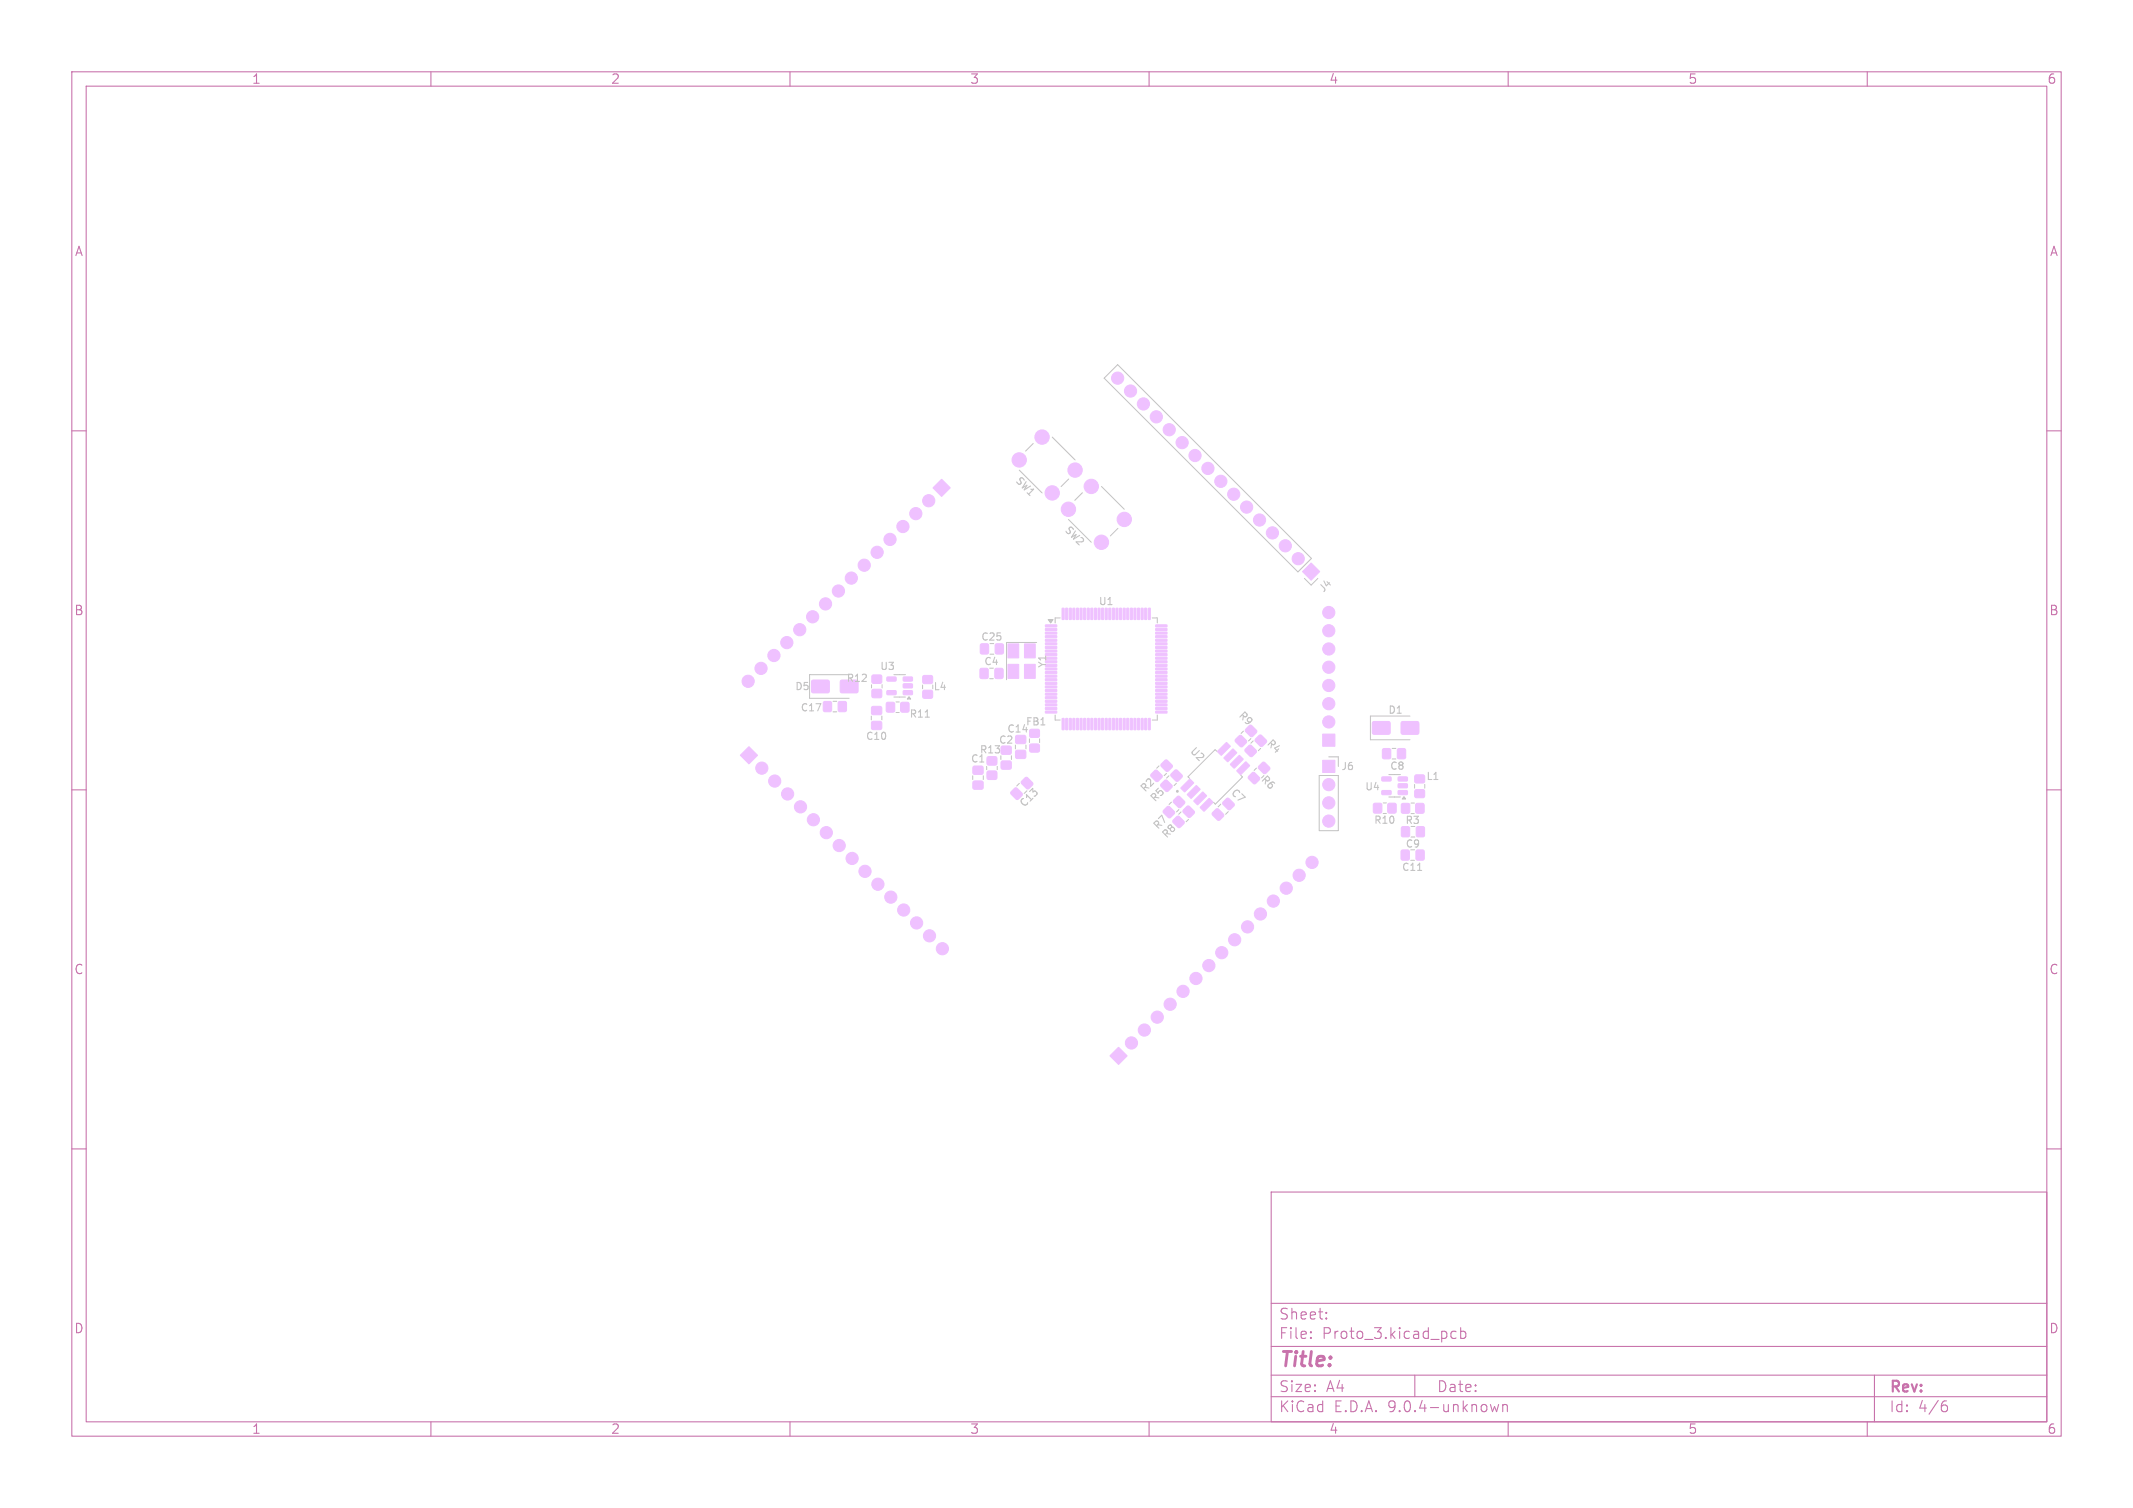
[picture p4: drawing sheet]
<svg xmlns="http://www.w3.org/2000/svg" width="297mm" height="210mm" viewBox="0 0 297 210" stroke-linecap="round" stroke-linejoin="round" font-family="sans-serif">
<defs><g id="words">
<text font-size="2.8" fill="#c872ab" x="178" y="190.9">Title:</text>
<g font-size="2.1" fill="#c872ab">
<text x="178" y="184">Sheet:</text>
<text x="178" y="186.7">File:</text>
<text x="184.1" y="186.7">Proto_3.kicad_pcb</text>
<text x="178" y="196.9">KiCad</text>
<text x="178" y="194.1">Size:</text>
<text x="184.7" y="194.1">A4</text>
<text x="185.7" y="196.9">E.D.A.</text>
<text x="193.3" y="196.9">9.0.4-unknown</text>
<text x="200" y="194.1">Date:</text>
<text x="263" y="194.3">Rev:</text>
<text x="263" y="196.9">Id:</text>
<text x="267.1" y="196.9">4/6</text>
</g>
<g font-size="1.8" fill="#c872ab">
<text x="35" y="11.9">1</text>
<text x="85" y="11.9">2</text>
<text x="135" y="11.9">3</text>
<text x="185" y="11.9">4</text>
<text x="235" y="11.9">5</text>
<text x="285" y="11.9">6</text>
<text x="10.3" y="35.9">A</text>
<text x="285.4" y="35.9">A</text>
<text x="10.3" y="85.9">B</text>
<text x="285.3" y="85.9">B</text>
<text x="10.3" y="135.9">C</text>
<text x="285.3" y="135.9">C</text>
<text x="10.3" y="185.9">D</text>
<text x="285.3" y="185.9">D</text>
<text x="35" y="199.9">1</text>
<text x="85" y="199.9">2</text>
<text x="135" y="199.9">3</text>
<text x="185" y="199.9">4</text>
<text x="235" y="199.9">5</text>
<text x="285" y="199.9">6</text>
</g>
<g font-size="1.4" fill="#c2c2c2">
<text x="141.1" y="67.1" transform="rotate(45 141.1 67.1)">SW1</text>
<text x="148" y="74" transform="rotate(45 148 74)">SW2</text>
<text x="184.3" y="82.8" transform="rotate(-45 184.3 82.8)">J4</text>
<text x="136.5" y="89.4">C25</text>
<text x="152.9" y="84.5">U1</text>
<text x="117.8" y="95.2">R12</text>
<text x="122.5" y="93.5">U3</text>
<text x="137" y="92.8">C4</text>
<text x="145.9" y="93.1" transform="rotate(-90 145.9 93.1)">Y1</text>
<text x="110.6" y="96.3">D5</text>
<text x="111.4" y="99.3">C17</text>
<text x="126.6" y="100.1">R11</text>
<text x="129.9" y="96.3">L4</text>
<text x="142.8" y="101.2">FB1</text>
<text x="172.2" y="99.8" transform="rotate(45 172.2 99.8)">R9</text>
<text x="193.2" y="99.6">D1</text>
<text x="120.5" y="103.2">C10</text>
<text x="135.1" y="106.4">C1</text>
<text x="136.3" y="105.1">R13</text>
<text x="139" y="103.8">C2</text>
<text x="140.2" y="102.2">C14</text>
<text x="165.4" y="104.8" transform="rotate(45 165.4 104.8)">U2</text>
<text x="176.1" y="103.7" transform="rotate(45 176.1 103.7)">R4</text>
<text x="186.7" y="107.4">J6</text>
<text x="193.5" y="107.4">C8</text>
<text x="142.7" y="112.7" transform="rotate(-45 142.7 112.7)">C13</text>
<text x="159.5" y="110.6" transform="rotate(-45 159.5 110.6)">R2</text>
<text x="160.9" y="112" transform="rotate(-45 160.9 112)">R5</text>
<text x="171.1" y="110.5" transform="rotate(45 171.1 110.5)">C7</text>
<text x="175.3" y="108.7" transform="rotate(45 175.3 108.7)">R6</text>
<text x="190" y="110.3">U4</text>
<text x="198.5" y="108.8">L1</text>
<text x="161.3" y="115.8" transform="rotate(-45 161.3 115.8)">R7</text>
<text x="162.5" y="117" transform="rotate(-45 162.5 117)">R8</text>
<text x="191.2" y="114.9">R10</text>
<text x="195.6" y="114.9">R3</text>
<text x="195.6" y="118.2">C9</text>
<text x="195.1" y="121.5">C11</text>
</g>
</g></defs>
<g fill="none" stroke="#c872ab" stroke-width=".15">
<path d="M10 10h277v190h-277zM12 12h273v186h-273zM60 10v2M110 10v2M160 10v2M210 10v2M260 10v2M10 60h2M285 60h2M10 110h2M285 110h2M10 160h2"/>
<path d="M177 166h108v32h-108zM285 160h2M60 198v2M110 198v2M160 198v2M177 194.5h108M177 191.5h108M177 187.5h108M177 181.5h108M182.5 186.3h.1l-.1 .1M182.5 186.3v.1M182.5 185.5v.1"/>
<path d="M182.5 185.5h.1l-.1 .1M184.7 183.6v.1M184.7 183.6h-.1l.1 .1M184.7 182.8v.1M184.7 182.8h-.1l.1 .1M197 191.5v3M202 186.1l.3 .3 .4-.1M202.7 185.5l-.4-.1-.3 .3M203.4 185.5l.4-.1 .3 .3v.4l-.1 .2-.2 .1-.4-.1M203.4 184.9v1.5M207.5 195.6l.3 1 .3-.7 .3 .7 .3-1M209.2 195.6v1"/>
<path d="M209.2 195.7a.37 .37 0 0 1 .7 .1v.8M210 198v2M260 198v2M261 191.5v6.5M270.6 195.7h.4l.2 .3-.1 .5-.2 .1h-.3M271 195.1l-.4 .1"/>
</g>
<g fill="#efc1ff" stroke="#efc1ff" stroke-width=".14">
<path d="M140.3 89.7h1.5v1.9h-1.5z"/>
<path d="M140.3 92.5h1.5v2h-1.5z"/>
<path d="M142.6 92.5h1.5v2h-1.5z"/>
<path d="M142.6 89.7h1.5v1.9h-1.5z"/>
<path d="M116.8 97.7h.2h.8l.1 .2-.1 1.2h-.2h-.8l-.1-.2z"/>
<path d="M114.7 97.7h.2h.8l.1 .2-.1 1.2h-.2h-.8l-.1-.2z"/>
<path d="M117.1 94.8l.1-.1 2.2 .1 .1 .2-.1 1.4-.2 .1-2.1-.1-.1-.1z"/>
<path d="M113.1 94.8l.1-.1 2.2 .1 .1 .2-.1 1.4-.2 .1-2.1-.1-.1-.1z"/>
<path d="M164.8 112.8l.5-.5 .2-.1 .8 .7v.3l-.5 .6h-.3l-.7-.6-.1-.2z"/>
<path d="M163.4 114.2l.5-.5h.2l.7 .7 .1 .2-.6 .6-.2 .1-.7-.7-.1-.2z"/>
<path d="M173.4 104.3l.5-.5h.3l.7 .7v.2l-.5 .6-.3 .1-.7-.7-.1-.2z"/>
<path d="M175.3 102.4l.2-.1 .2 .1 .7 .7-.1 .3-.6 .6-.2-.1-.7-.7v-.3z"/>
<path d="M174.4 107.6l.1-.1 .2 .1 .7 .7-.1 .3-.5 .6-.3-.1-.7-.7 .1-.3z"/>
<path d="M175.3 106.7l.5-.5 .2-.1 .8 .7v.3l-.5 .6h-.3l-.7-.7-.1-.1z"/>
<path d="M173.5 101.5l.4-.4 .3-.1 .7 .7 .1 .3-.6 .5-.2 .1-.7-.7-.1-.2z"/>
<path d="M172 103l.5-.5 .3-.1 .7 .7 .1 .3-.6 .5-.2 .1-.8-.7v-.2z"/>
<path d="M138.6 89.7l.2-.1 .9 .1v.2v1.1l-.2 .1-.9-.1v-.2z"/>
<path d="M136.6 89.7l.1-.1 .9 .1 .1 .2-.1 1.1-.2 .1-.8-.1-.1-.2z"/>
<path d="M121.4 100.5l.2-.1 1.1 .1 .1 .2-.1 .8-.2 .1-1.1-.1-.1-.1z"/>
<path d="M121.4 98.4h.2h1.1l.1 .2-.1 .9h-.2h-1.1l-.1-.2z"/>
<path d="M128.5 94.1h.2h1.1l.1 .2-.1 .8-.2 .1-1.1-.1v-.1z"/>
<path d="M128.5 96.2l.2-.1 1.1 .1 .1 .2-.1 .8-.2 .1-1.1-.1v-.2z"/>
<path d="M123.5 97.9l.1-.1 .9 .1 .1 .1-.1 1.1-.2 .1-.8-.1-.1-.2z"/>
<path d="M125.5 97.9l.1-.1 .9 .1 .1 .1-.1 1.1-.2 .1-.8-.1-.1-.2z"/>
<path d="M161.7 109.2l.5-.5 .2-.1 .8 .7v.3l-.5 .6h-.3l-.7-.7-.1-.1z"/>
<path d="M163.6 107.3l.2-.1 .1 .1 .7 .7v.3l-.6 .5h-.3l-.7-.8 .1-.2z"/>
<path d="M162.2 105.9l.2-.1 .2 .1 .6 .7v.3l-.6 .5h-.3l-.6-.7v-.3z"/>
<path d="M160.8 107.3l.2-.1 .1 .1 .7 .7v.3l-.6 .5h-.3l-.7-.7 .1-.3z"/>
<path d="M135.5 106.7h.2h1.1l.1 .2-.1 .9-.1 .1-1.2-.1v-.2z"/>
<path d="M135.5 108.8h.2h1.1l.1 .2-.1 .9h-.1h-1.2v-.2z"/>
<path d="M197.3 115.2l.1-.1 .9 .1 .1 .2-.1 1.1-.2 .1-.8-.1-.1-.2z"/>
<path d="M195.2 115.2l.2-.1 .8 .1 .1 .2-.1 1.1-.2 .1-.8-.1-.1-.2z"/>
<path d="M191.2 100.5h.1h2.2l.1 .2-.1 1.5-.2 .1-2.1-.1-.1-.2z"/>
<path d="M195.2 100.5h.1h2.2l.1 .2-.1 1.5-.2 .1-2.1-.1-.1-.2z"/>
<path d="M136.5 93.1h.2h.8l.1 .2-.1 1.1-.1 .1-.9-.1-.1-.1z"/>
<path d="M138.6 93.1h.2h.8l.1 .2-.1 1.1-.2 .1-.8-.1-.1-.1z"/>
<path d="M164.4 109.7l1.3-1.2 .5 .5-1.2 1.3z"/>
<path d="M165.3 110.6l1.3-1.2 .5 .5-1.2 1.3z"/>
<path d="M166.2 111.5l1.3-1.2 .5 .5-1.2 1.3z"/>
<path d="M167.1 112.4l1.3-1.2 .5 .5-1.2 1.3z"/>
<path d="M172.2 107.3l1.2-1.2 .6 .5-1.2 1.3z"/>
<path d="M171.3 106.4l1.3-1.2 .5 .5-1.2 1.3z"/>
<path d="M170.4 105.5l1.3-1.2 .5 .5-1.2 1.3z"/>
<path d="M169.5 104.6l1.3-1.2 .5 .5-1.2 1.3z"/>
<path d="M139.4 104l.2-.1 1.2 .1v.1v.9l-.2 .1-1.2-.1v-.2z"/>
<path d="M139.4 106h.2h1.2v.2v.9h-.2h-1.2v-.2z"/>
<path d="M197.1 108l.1-.1 1.1 .1 .1 .2-.1 .8-.2 .1-1-.1-.1-.2z"/>
<path d="M197.1 110h.1h1.1l.1 .2-.1 .8-.2 .1-1-.1-.1-.1z"/>
<path d="M184.2 105.9h1.7v1.7h-1.7z"/>
<path d="M197.2 118.4h.2h.9v.2v1.1l-.2 .1-.9-.1-.1-.1z"/>
<path d="M195.1 118.4h.2h.9l.1 .2-.1 1.1-.2 .1-.9-.1v-.1z"/>
<path d="M141.5 102.5l.1-.1 1.2 .1v.1v.9l-.2 .1-1.1-.1-.1-.2z"/>
<path d="M141.5 104.5h.1h1.2v.2v.9h-.2h-1.1l-.1-.2z"/>
<path d="M142.7 108.3l.2-.1 .2 .1 .7 .8v.2l-.6 .6-.3-.1-.7-.7 .1-.3z"/>
<path d="M141.3 109.8l.1-.1 .2 .1 .7 .7v.3l-.6 .5h-.2l-.8-.8 .1-.2z"/>
<path d="M143.4 103.7l.2-.1 1.1 .1v.2v.8l-.2 .1-1.1-.1-.1-.2z"/>
<path d="M143.4 101.6h.2h1.1v.2v.8l-.2 .1-1.1-.1-.1-.1z"/>
<path d="M170.3 111.7l.5-.5h.3l.7 .7 .1 .3-.6 .5-.2 .1-.8-.8-.1-.1z"/>
<path d="M168.8 113.2l.5-.5 .3-.1 .7 .8 .1 .2-.5 .6h-.3l-.8-.7v-.2z"/>
<path d="M192.6 104.3l.1-.1 .9 .1 .1 .2-.1 1.1-.2 .1-.8-.1-.1-.2z"/>
<path d="M194.6 104.3l.2-.1 .9 .1v.2v1.1l-.2 .1-.9-.1v-.2z"/>
<path d="M137.5 105.4h.2h1l.1 .2-.1 .9-.1 .1-1.1-.1-.1-.2z"/>
<path d="M137.5 107.4h.2h1l.1 .2-.1 .9-.1 .1-1.1-.1-.1-.2z"/>
<path d="M125.8 96.2h1.2l.1 .5-.2 .1h-1.1l-.1-.2z"/>
<path d="M125.8 95.3l1.2-.1 .1 .5-.2 .1h-1.1l-.1-.1z"/>
<path d="M125.8 94.3h1.2l.1 .5-.2 .1h-1.1l-.1-.2z"/>
<path d="M123.5 94.3h1.2l.1 .5-.2 .1h-1l-.1-.2z"/>
<path d="M123.5 96.2h1.2l.1 .5-.2 .1h-1l-.1-.2z"/>
<path d="M162 112.8l.5-.4 .3-.1 .7 .7 .1 .3-.6 .5-.3 .1-.7-.7-.1-.2z"/>
<path d="M163.4 111.4l.5-.5h.3l.7 .7 .1 .2-.6 .6-.3 .1-.7-.7v-.2z"/>
<path d="M194.7 110.1h1.2l.1 .5-.2 .1h-1l-.1-.2z"/>
<path d="M194.7 109.2l1.2-.1 .1 .5-.2 .1h-1l-.1-.1z"/>
<path d="M194.7 108.2h1.2l.1 .5-.2 .1h-1l-.1-.2z"/>
<path d="M192.4 108.2h1.2l.1 .5-.1 .1h-1.1l-.1-.2z"/>
<path d="M192.4 110.1h1.2l.1 .5-.1 .1h-1.1l-.1-.2z"/>
<path d="M145.6 87h1.5l.1 .2-.1 .1h-1.5z"/>
<path d="M145.6 87.5h1.5l.1 .2-.1 .1h-1.5z"/>
<path d="M145.6 88h1.5l.1 .2-.1 .1h-1.5z"/>
<path d="M145.6 88.5h1.5l.1 .2-.1 .1h-1.5z"/>
<path d="M145.6 89h1.5l.1 .2-.1 .1h-1.5z"/>
<path d="M145.6 89.5h1.5l.1 .2-.1 .1h-1.5z"/>
<path d="M145.6 90h1.5l.1 .2-.1 .1h-1.5z"/>
<path d="M145.6 90.5h1.5l.1 .2-.1 .1h-1.5z"/>
<path d="M145.6 91h1.5l.1 .2-.1 .1h-1.5z"/>
<path d="M145.6 91.5h1.5l.1 .2-.1 .1h-1.5z"/>
<path d="M145.6 92h1.5l.1 .2-.1 .1h-1.5z"/>
<path d="M145.6 92.5h1.5l.1 .2-.1 .1h-1.5z"/>
<path d="M145.6 93h1.5l.1 .2-.1 .1h-1.5z"/>
<path d="M145.6 93.5h1.5l.1 .2-.1 .1h-1.5z"/>
<path d="M145.6 94h1.5l.1 .2-.1 .1h-1.5z"/>
<path d="M145.6 94.5h1.5l.1 .2-.1 .1h-1.5z"/>
<path d="M145.6 95h1.5l.1 .2-.1 .1h-1.5z"/>
<path d="M145.6 95.5h1.5l.1 .2-.1 .1h-1.5z"/>
<path d="M145.6 96h1.5l.1 .2-.1 .1h-1.5z"/>
<path d="M145.6 96.5h1.5l.1 .2-.1 .1h-1.5z"/>
<path d="M145.6 97h1.5l.1 .2-.1 .1h-1.5z"/>
<path d="M145.6 97.5h1.5l.1 .2-.1 .1h-1.5z"/>
<path d="M145.6 98h1.5l.1 .2-.1 .1h-1.5z"/>
<path d="M145.6 98.5h1.5l.1 .2-.1 .1h-1.5z"/>
<path d="M145.6 99h1.5l.1 .2-.1 .1h-1.5z"/>
<path d="M147.9 100.1h.3v1.5h-.1h-.2z"/>
<path d="M148.4 100.1h.3v1.5h-.1h-.2z"/>
<path d="M148.9 100.1h.3v1.5h-.1h-.2z"/>
<path d="M149.4 100.1h.3v1.5h-.1h-.2z"/>
<path d="M149.9 100.1h.3v1.5h-.1h-.2z"/>
<path d="M150.4 100.1h.3v1.5h-.1h-.2z"/>
<path d="M150.9 100.1h.3v1.5h-.1h-.2z"/>
<path d="M151.4 100.1h.3v1.5h-.1h-.2z"/>
<path d="M151.9 100.1h.3v1.5h-.1h-.2z"/>
<path d="M152.4 100.1h.3v1.5h-.1h-.2z"/>
<path d="M152.9 100.1h.3v1.5h-.1h-.2z"/>
<path d="M153.4 100.1h.3v1.5h-.1h-.2z"/>
<path d="M153.9 100.1h.3v1.5h-.1h-.2z"/>
<path d="M154.4 100.1h.3v1.5h-.1h-.2z"/>
<path d="M154.9 100.1h.3v1.5h-.1h-.2z"/>
<path d="M155.4 100.1h.3v1.5h-.1h-.2z"/>
<path d="M155.9 100.1h.3v1.5h-.1h-.2z"/>
<path d="M156.4 100.1h.3v1.5h-.1h-.2z"/>
<path d="M156.9 100.1h.3v1.5h-.1h-.2z"/>
<path d="M157.4 100.1h.3v1.5h-.1h-.2z"/>
<path d="M157.9 100.1h.3v1.5h-.1h-.2z"/>
<path d="M158.4 100.1h.3v1.5h-.1h-.2z"/>
<path d="M158.9 100.1h.3v1.5h-.1h-.2z"/>
<path d="M159.4 100.1h.3v1.5h-.1h-.2z"/>
<path d="M159.9 100.1h.3v1.5h-.1h-.2z"/>
<path d="M160.9 99h1.5l.1 .2-.1 .1h-1.4z"/>
<path d="M160.9 98.5h1.5l.1 .2-.1 .1h-1.4z"/>
<path d="M160.9 98h1.5l.1 .2-.1 .1h-1.4z"/>
<path d="M160.9 97.5h1.5l.1 .2-.1 .1h-1.4z"/>
<path d="M160.9 97h1.5l.1 .2-.1 .1h-1.4z"/>
<path d="M160.9 96.5h1.5l.1 .2-.1 .1h-1.4z"/>
<path d="M160.9 96h1.5l.1 .2-.1 .1h-1.4z"/>
<path d="M160.9 95.5h1.5l.1 .2-.1 .1h-1.4z"/>
<path d="M160.9 95h1.5l.1 .2-.1 .1h-1.4z"/>
<path d="M160.9 94.5h1.5l.1 .2-.1 .1h-1.4z"/>
<path d="M160.9 94h1.5l.1 .2-.1 .1h-1.4z"/>
<path d="M160.9 93.5h1.5l.1 .2-.1 .1h-1.4z"/>
<path d="M160.9 93h1.5l.1 .2-.1 .1h-1.4z"/>
<path d="M160.9 92.5h1.5l.1 .2-.1 .1h-1.4z"/>
<path d="M160.9 92h1.5l.1 .2-.1 .1h-1.4z"/>
<path d="M160.9 91.5h1.5l.1 .2-.1 .1h-1.4z"/>
<path d="M160.9 91h1.5l.1 .2-.1 .1h-1.4z"/>
<path d="M160.9 90.5h1.5l.1 .2-.1 .1h-1.4z"/>
<path d="M160.9 90h1.5l.1 .2-.1 .1h-1.4z"/>
<path d="M160.9 89.5h1.5l.1 .2-.1 .1h-1.4z"/>
<path d="M160.9 89h1.5l.1 .2-.1 .1h-1.4z"/>
<path d="M160.9 88.5h1.5l.1 .2-.1 .1h-1.4z"/>
<path d="M160.9 88h1.5l.1 .2-.1 .1h-1.4z"/>
<path d="M160.9 87.5h1.5l.1 .2-.1 .1h-1.4z"/>
<path d="M160.9 87h1.5l.1 .2-.1 .1h-1.4z"/>
<path d="M159.9 84.7l.3 .1v1.4l-.1 .1-.2-.1z"/>
<path d="M159.4 84.7l.3 .1v1.4l-.1 .1-.2-.1z"/>
<path d="M158.9 84.7l.3 .1v1.4l-.1 .1-.2-.1z"/>
<path d="M158.4 84.7l.3 .1v1.4l-.1 .1-.2-.1z"/>
<path d="M157.9 84.7l.3 .1v1.4l-.1 .1-.2-.1z"/>
<path d="M157.4 84.7l.3 .1v1.4l-.1 .1-.2-.1z"/>
<path d="M156.9 84.7l.3 .1v1.4l-.1 .1-.2-.1z"/>
<path d="M156.4 84.7l.3 .1v1.4l-.1 .1-.2-.1z"/>
<path d="M155.9 84.7l.3 .1v1.4l-.1 .1-.2-.1z"/>
<path d="M155.4 84.7l.3 .1v1.4l-.1 .1-.2-.1z"/>
<path d="M154.9 84.7l.3 .1v1.4l-.1 .1-.2-.1z"/>
<path d="M154.4 84.7l.3 .1v1.4l-.1 .1-.2-.1z"/>
<path d="M153.9 84.7l.3 .1v1.4l-.1 .1-.2-.1z"/>
<path d="M153.4 84.7l.3 .1v1.4l-.1 .1-.2-.1z"/>
<path d="M152.9 84.7l.3 .1v1.4l-.1 .1-.2-.1z"/>
<path d="M152.4 84.7l.3 .1v1.4l-.1 .1-.2-.1z"/>
<path d="M151.9 84.7l.3 .1v1.4l-.1 .1-.2-.1z"/>
<path d="M151.4 84.7l.3 .1v1.4l-.1 .1-.2-.1z"/>
<path d="M150.9 84.7l.3 .1v1.4l-.1 .1-.2-.1z"/>
<path d="M150.4 84.7l.3 .1v1.4l-.1 .1-.2-.1z"/>
<path d="M149.9 84.7l.3 .1v1.4l-.1 .1-.2-.1z"/>
<path d="M149.4 84.7l.3 .1v1.4l-.1 .1-.2-.1z"/>
<path d="M148.9 84.7l.3 .1v1.4l-.1 .1-.2-.1z"/>
<path d="M148.4 84.7l.3 .1v1.4l-.1 .1-.2-.1z"/>
<path d="M147.9 84.7l.3 .1v1.4l-.1 .1-.2-.1z"/>
<path d="M182.6 78.4l1.2 1.2-1.2 1.2-1.2-1.2z"/>
<path d="M193.3 111.9h.2h.8l.1 .2-.1 1.1-.1 .1-.9-.1-.1-.2z"/>
<path d="M191.3 111.9h.2h.8l.1 .2-.1 1.1-.1 .1-.9-.1-.1-.2z"/>
<path d="M197.2 111.9h.2h.8l.1 .2-.1 1.1-.1 .1-.9-.1-.1-.2z"/>
<path d="M195.2 111.9h.2h.8l.1 .2-.1 1.1-.1 .1-.9-.1-.1-.2z"/>
<path d="M184.2 102.2h1.7v1.7h-1.7z"/>
<path d="M154.5 147l1.2-1.2 1.3 1.2-1.3 1.2z"/>
<path d="M131.1 66.7l1.2 1.2-1.2 1.2-1.2-1.2z"/>
<path d="M121.5 96.1l.1-.1 1.1 .1 .1 .1-.1 .9-.2 .1-1-.1-.1-.2z"/>
<path d="M121.5 94.1l.1-.1 1.1 .1 .1 .1-.1 .9-.2 .1-1-.1-.1-.2z"/>
<path d="M104.3 104l1.2 1.2-1.2 1.2-1.2-1.2z"/>
<circle cx="146.5" cy="68.6" r="1"/>
<circle cx="141.9" cy="64.1" r="1"/>
<circle cx="149.7" cy="65.5" r="1"/>
<circle cx="145.1" cy="60.9" r="1"/>
<circle cx="185" cy="109.3" r=".85"/>
<circle cx="185" cy="111.8" r=".85"/>
<circle cx="185" cy="114.3" r=".85"/>
<circle cx="153.4" cy="75.5" r="1"/>
<circle cx="148.8" cy="70.9" r="1"/>
<circle cx="156.5" cy="72.3" r="1"/>
<circle cx="152" cy="67.7" r="1"/>
<circle cx="180.8" cy="77.8" r=".85"/>
<circle cx="179" cy="76" r=".85"/>
<circle cx="177.2" cy="74.2" r=".85"/>
<circle cx="175.4" cy="72.4" r=".85"/>
<circle cx="173.6" cy="70.6" r=".85"/>
<circle cx="171.8" cy="68.8" r=".85"/>
<circle cx="170" cy="67" r=".85"/>
<circle cx="168.2" cy="65.2" r=".85"/>
<circle cx="166.4" cy="63.4" r=".85"/>
<circle cx="164.6" cy="61.6" r=".85"/>
<circle cx="162.8" cy="59.8" r=".85"/>
<circle cx="161" cy="58" r=".85"/>
<circle cx="159.2" cy="56.3" r=".85"/>
<circle cx="157.4" cy="54.5" r=".85"/>
<circle cx="155.6" cy="52.7" r=".85"/>
<circle cx="185" cy="100.5" r=".85"/>
<circle cx="185" cy="98" r=".85"/>
<circle cx="185" cy="95.5" r=".85"/>
<circle cx="185" cy="92.9" r=".85"/>
<circle cx="185" cy="90.4" r=".85"/>
<circle cx="185" cy="87.8" r=".85"/>
<circle cx="185" cy="85.3" r=".85"/>
<circle cx="157.5" cy="145.2" r=".85"/>
<circle cx="159.3" cy="143.4" r=".85"/>
<circle cx="161.1" cy="141.7" r=".85"/>
<circle cx="162.9" cy="139.9" r=".85"/>
<circle cx="164.7" cy="138.1" r=".85"/>
<circle cx="166.5" cy="136.3" r=".85"/>
<circle cx="168.3" cy="134.5" r=".85"/>
<circle cx="170.1" cy="132.7" r=".85"/>
<circle cx="171.9" cy="130.9" r=".85"/>
<circle cx="173.7" cy="129.1" r=".85"/>
<circle cx="175.5" cy="127.3" r=".85"/>
<circle cx="177.3" cy="125.5" r=".85"/>
<circle cx="179.1" cy="123.7" r=".85"/>
<circle cx="180.9" cy="121.9" r=".85"/>
<circle cx="182.7" cy="120.1" r=".85"/>
<circle cx="129.3" cy="69.7" r=".85"/>
<circle cx="127.5" cy="71.5" r=".85"/>
<circle cx="125.7" cy="73.3" r=".85"/>
<circle cx="123.9" cy="75.1" r=".85"/>
<circle cx="122.1" cy="76.9" r=".85"/>
<circle cx="120.3" cy="78.7" r=".85"/>
<circle cx="118.5" cy="80.5" r=".85"/>
<circle cx="116.7" cy="82.3" r=".85"/>
<circle cx="114.9" cy="84.1" r=".85"/>
<circle cx="113.2" cy="85.9" r=".85"/>
<circle cx="111.4" cy="87.7" r=".85"/>
<circle cx="109.6" cy="89.5" r=".85"/>
<circle cx="107.8" cy="91.3" r=".85"/>
<circle cx="106" cy="93.1" r=".85"/>
<circle cx="104.2" cy="94.9" r=".85"/>
<circle cx="106.1" cy="107" r=".85"/>
<circle cx="107.9" cy="108.8" r=".85"/>
<circle cx="109.7" cy="110.6" r=".85"/>
<circle cx="111.5" cy="112.4" r=".85"/>
<circle cx="113.3" cy="114.2" r=".85"/>
<circle cx="115.1" cy="116" r=".85"/>
<circle cx="116.9" cy="117.8" r=".85"/>
<circle cx="118.6" cy="119.5" r=".85"/>
<circle cx="120.4" cy="121.3" r=".85"/>
<circle cx="122.2" cy="123.1" r=".85"/>
<circle cx="124" cy="124.9" r=".85"/>
<circle cx="125.8" cy="126.7" r=".85"/>
<circle cx="127.6" cy="128.5" r=".85"/>
<circle cx="129.4" cy="130.3" r=".85"/>
<circle cx="131.2" cy="132.1" r=".85"/>
</g>
<path d="M128.8 99.9h.6M197.4 121.2h.6" fill="none" stroke="#c2c2c2" stroke-width=".15"/>
<g fill="none" stroke="#c2c2c2" stroke-width=".14">
<path d="M155.6 50.8l27 27-1.9 1.8-27-26.9zM141.9 65.5l3.2 3.1M143.9 61.8l-1.1 1M146.5 60.9l3.2 3.2M148.8 72.3l3.2 3.2M148.8 66.7l-1 1.1M150.7 68.6l-1 1.1M153.4 67.7l3.1 3.2M155.7 73.6l-1.1 1M116 97.7h.5M116 99.1h.5M118.2 94h-5.5v3.3h5.5"/>
<path d="M121.3 99.7v.6M121.4 95.4v.4M122.8 99.7v.6M122.8 95.4v.4M124.5 94h1.6M124.5 97.1h1.6M124.8 97.8h.4M124.8 99.2h.4M128.5 95.4v.5M137.8 94.5h.5M137.8 91.1h.6M144.3 89.5h-4.2v5.2"/>
<path d="M146.9 99.6v.7h.7M147.6 86.1h-.7v.7M160.4 86.1h.7v.7M161.1 99.6v.7h-.7M181.6 80.5l1 1 .9-1M196.3 99.7h-5.5v3.3h5.5M135.4 108v.6M136.9 108v.6M137.4 106.7v.5M138.9 106.7v.5M139.4 105.2v.6M140.8 105.2v.6"/>
<path d="M141.4 103.8v.5M141.9 109.1l-.3 .4M142.9 103.8v.5M143.3 102.9v.5M144.8 102.9v.5M161.4 106.7l-.3 .3M162.4 107.7l-.3 .3M162.8 108l-.4 .4M163.1 111.7l-.3 .3M163.8 109.1l-.3 .3M164.1 112.7l-.3 .4M164.4 113.1l-.3 .3"/>
<path d="M165.5 114.1l-.3 .3M169.4 104.6l-.2-.2-3.8 3.8 .2 .2M170 112l-.4 .4M171 113l-.3 .4M172.8 108l.2 .2-3.8 3.8-.2-.2M173.1 101.8l-.3 .3M174.2 102.9l-.4 .3M174.5 103.2l-.3 .3M175 107l-.4 .3M175.5 104.2l-.3 .3M183.7 108h2.6v7.7h-2.6zM185 105.4h1.3v1.3"/>
<path d="M192.6 111.8h.4M192.6 113.3h.4M193.4 111h1.6M193.8 104.2h.6M193.8 105.7h.6M196.4 119.8h.6M196.5 116.6h.5M196.5 111.8h.4M196.5 113.3h.4M197 109.2v.6M198.4 109.2v.6"/>
</g>
<circle cx="163.9" cy="110.2" r=".1" fill="none" stroke="#c2c2c2" stroke-width=".2"/>
<g fill="#c2c2c2" stroke="#c2c2c2" stroke-width=".14">
<path d="M126.6 97l.2 .4h-.5z"/>
<path d="M195.5 110.9l.2 .4h-.5z"/>
<path d="M146 86.3h.6l-.3 .5z"/>
</g>
<use href="#words"/>
</svg>
